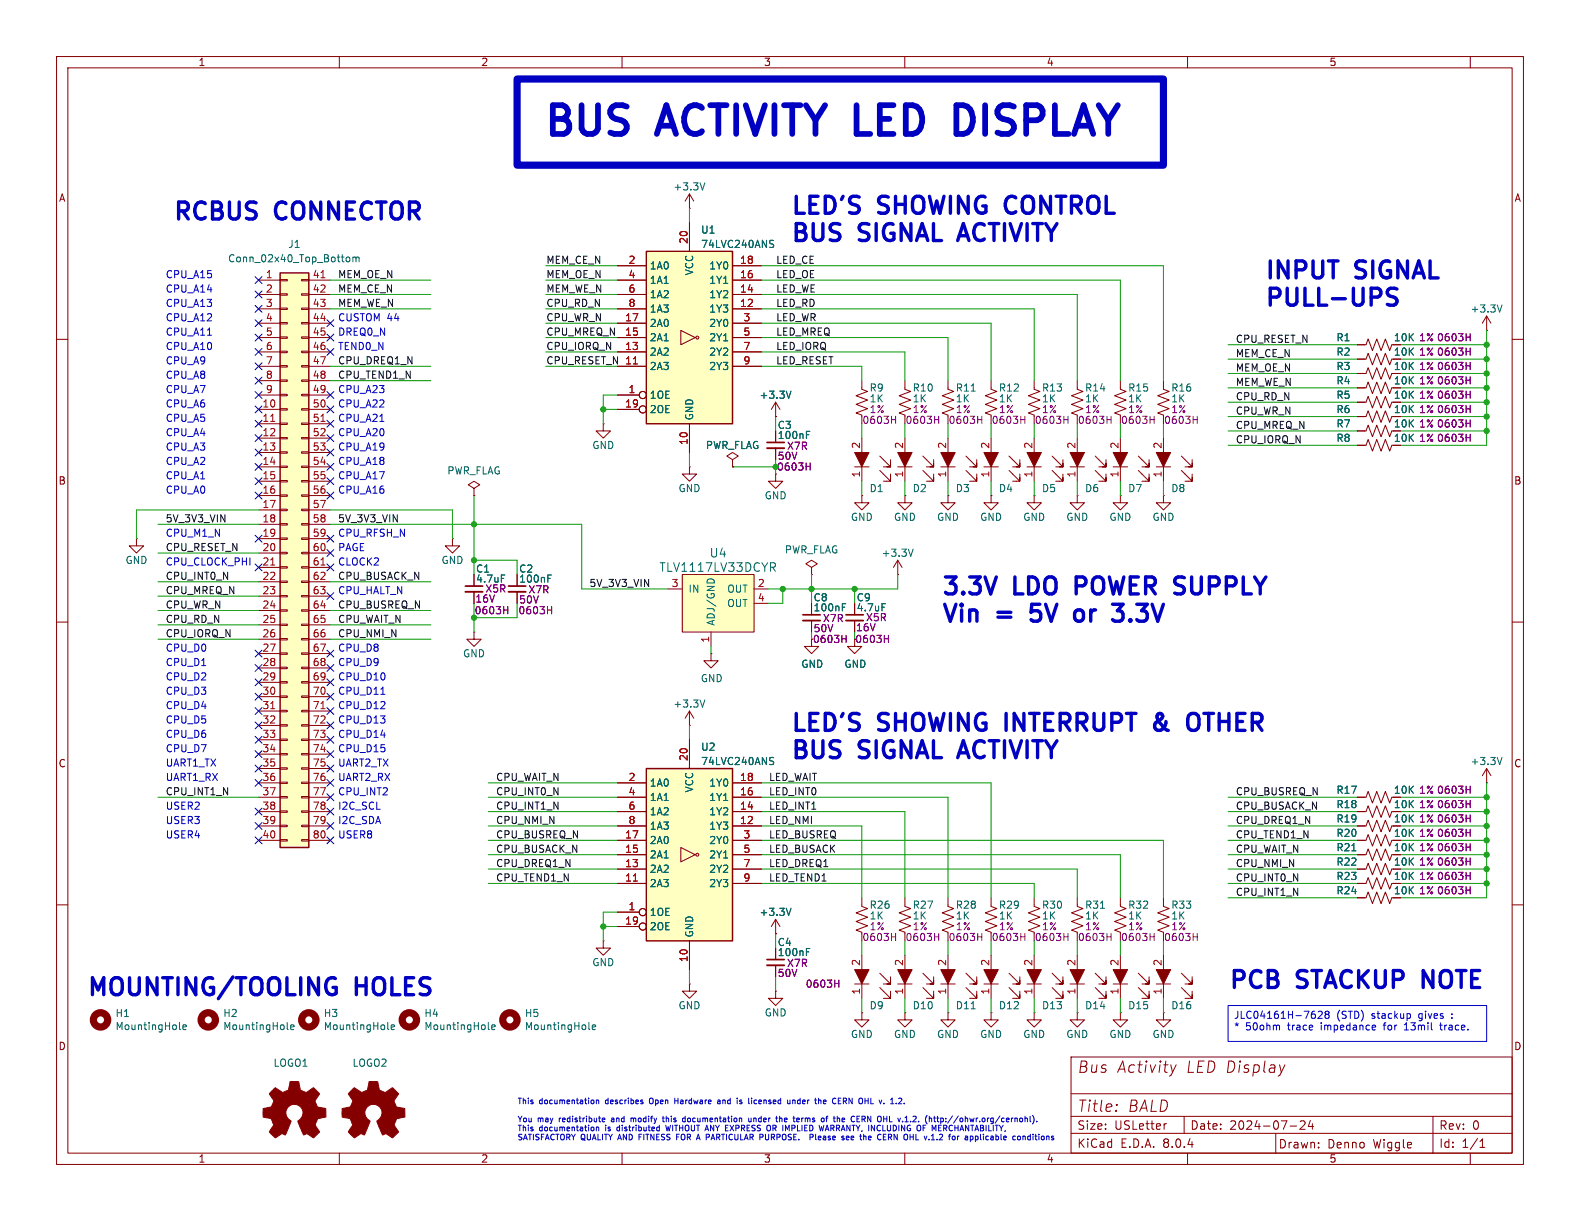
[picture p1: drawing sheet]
<svg xmlns="http://www.w3.org/2000/svg" width="279mm" height="216mm" viewBox="0 0 279 216" stroke-linecap="round" stroke-linejoin="round" font-family="sans-serif">
<defs><g id="words">
<g font-size="7.1" fill="#0000c2">
<text x="95.9" y="26.5">BUS</text>
<text x="117" y="26.5">ACTIVITY LED</text>
<text x="173.3" y="26.5">DISPLAY</text>
</g>
<g font-size="4.2" fill="#0000c2">
<text x="30.5" y="39.1">RCBUS</text>
<text x="48.9" y="39.1">CONNECTOR</text>
<text x="139.7" y="38.1">LED'S</text>
<text x="155.6" y="38.1">SHOWING</text>
<text x="179.2" y="38.1">CONTROL</text>
<text x="139.7" y="42.9">BUS</text>
<text x="152.2" y="42.9">SIGNAL</text>
<text x="171.1" y="42.9">ACTIVITY</text>
<text x="223.5" y="49.5">INPUT</text>
<text x="240" y="49.5">SIGNAL</text>
<text x="223.5" y="54.4">PULL-UPS</text>
<text x="166.4" y="105.4">3.3V</text>
<text x="179.6" y="105.4">LDO</text>
<text x="191.6" y="105.4">POWER</text>
<text x="210.4" y="105.4">SUPPLY</text>
<text x="166.4" y="110.2">Vin</text>
<text x="176.6" y="110.2">=</text>
<text x="183.8" y="110.2">5V</text>
<text x="192.7" y="110.2">or</text>
<text x="200.7" y="110.2">3.3V</text>
<text x="139.7" y="129.5">LED'S</text>
<text x="155.6" y="129.5">SHOWING</text>
<text x="179.2" y="129.5">INTERRUPT</text>
<text x="206.7" y="129.5">&amp;</text>
<text x="213.9" y="129.5">OTHER</text>
<text x="139.7" y="134.4">BUS</text>
<text x="152.2" y="134.4">SIGNAL</text>
<text x="171.1" y="134.4">ACTIVITY</text>
<text x="15.2" y="176.3">MOUNTING/TOOLING</text>
<text x="63.1" y="176.3">HOLES</text>
<text x="217.2" y="175">PCB</text>
<text x="229.6" y="175">STACKUP</text>
<text x="253" y="175">NOTE</text>
</g>
<g font-size="2.8" fill="#840000">
<text x="190.4" y="189.9">Bus</text>
<text x="197.4" y="189.9">Activity</text>
<text x="209.7" y="189.9">LED Display</text>
<text x="190.4" y="196.8">Title:</text>
<text x="199.3" y="196.8">BALD</text>
</g>
<g font-size="2.1" fill="#006464">
<text x="116.5" y="101.3">TLV1117LV33DCYR</text>
<text x="125.4" y="98.8">U4</text>
</g>
<g font-size="2.1" fill="#840000">
<text x="190.4" y="203.2">KiCad</text>
<text x="190.4" y="200">Size:</text>
<text x="197.1" y="200">USLetter</text>
<text x="198.1" y="203.2">E.D.A.</text>
<text x="205.7" y="203.2">8.0.4</text>
<text x="210.4" y="200">Date:</text>
<text x="217.4" y="200">2024-07-24</text>
<text x="226" y="203.3">Drawn:</text>
<text x="234.7" y="203.3">Denno</text>
<text x="242.9" y="203.3">Wiggle</text>
<text x="254.4" y="200">Rev:</text>
<text x="254.4" y="203.2">Id:</text>
<text x="258.5" y="203.2">1/1</text>
<text x="260.3" y="200">0</text>
</g>
<g font-size="1.8" fill="#840000">
<text x="35" y="11.9">1</text>
<text x="85" y="11.9">2</text>
<text x="135" y="11.9">3</text>
<text x="185" y="11.9">4</text>
<text x="235" y="11.9">5</text>
<text x="10.3" y="35.9">A</text>
<text x="267.7" y="35.9">A</text>
<text x="246.4" y="60.6">10K</text>
<text x="246.4" y="63.1">10K</text>
<text x="246.4" y="65.6">10K</text>
<text x="246.4" y="70.7">10K</text>
<text x="246.4" y="68.2">10K</text>
<text x="137.4" y="77.8">100nF</text>
<text x="246.4" y="75.8">10K</text>
<text x="246.4" y="73.3">10K</text>
<text x="246.4" y="78.3">10K</text>
<text x="10.3" y="85.9">B</text>
<text x="267.7" y="85.9">B</text>
<text x="84.1" y="103.2">4.7uF</text>
<text x="91.7" y="103.2">100nF</text>
<text x="143.6" y="113.9">0603H</text>
<text x="143.8" y="108.3">100nF</text>
<text x="151.4" y="108.3">4.7uF</text>
<text x="10.3" y="135.9">C</text>
<text x="267.7" y="135.9">C</text>
<text x="246.4" y="140.6">10K</text>
<text x="246.4" y="143.1">10K</text>
<text x="246.4" y="145.6">10K</text>
<text x="246.4" y="148.2">10K</text>
<text x="246.4" y="150.7">10K</text>
<text x="246.4" y="153.3">10K</text>
<text x="246.4" y="155.8">10K</text>
<text x="246.4" y="158.3">10K</text>
<text x="137.4" y="169.3">100nF</text>
<text x="10.3" y="185.9">D</text>
<text x="267.7" y="185.9">D</text>
<text x="35" y="205.8">1</text>
<text x="85" y="205.8">2</text>
<text x="135" y="205.8">3</text>
<text x="185" y="205.8">4</text>
<text x="235" y="205.8">5</text>
</g>
<g font-size="1.8" fill="#006464">
<text x="119" y="33.9">+3.3V</text>
<text x="123.9" y="41.5">U1</text>
<text x="40.2" y="46.6">Conn_02x40_Top_Bottom</text>
<text x="50.9" y="44">J1</text>
<text x="114.8" y="47.9">1A0</text>
<text x="123.9" y="44">74LVC240ANS</text>
<text x="125.3" y="47.9">1Y0</text>
<text x="114.8" y="50.4">1A1</text>
<text x="114.8" y="52.9">1A2</text>
<text x="122.8" y="48.8" transform="rotate(-90 122.8 48.8)">VCC</text>
<text x="125.3" y="52.9">1Y2</text>
<text x="125.3" y="50.4">1Y1</text>
<text x="114.8" y="58">2A0</text>
<text x="114.8" y="55.5">1A3</text>
<text x="125.3" y="55.5">1Y3</text>
<text x="125.3" y="58">2Y0</text>
<text x="259.9" y="55.5">+3.3V</text>
<text x="114.8" y="65.6">2A3</text>
<text x="114.8" y="63.1">2A2</text>
<text x="114.8" y="60.6">2A1</text>
<text x="125.3" y="60.6">2Y1</text>
<text x="125.3" y="63.1">2Y2</text>
<text x="125.3" y="65.6">2Y3</text>
<text x="236.2" y="60.6">R1</text>
<text x="236.2" y="63.1">R2</text>
<text x="236.2" y="65.6">R3</text>
<text x="114.8" y="70.7">1OE</text>
<text x="134.2" y="70.7">+3.3V</text>
<text x="153.7" y="69.4">R9</text>
<text x="161.3" y="69.4">R10</text>
<text x="168.9" y="69.4">R11</text>
<text x="176.5" y="69.4">R12</text>
<text x="184.2" y="69.4">R13</text>
<text x="191.8" y="69.4">R14</text>
<text x="199.4" y="69.4">R15</text>
<text x="207" y="69.4">R16</text>
<text x="236.2" y="70.7">R5</text>
<text x="236.2" y="68.2">R4</text>
<text x="114.8" y="73.3">2OE</text>
<text x="122.8" y="74.4" transform="rotate(-90 122.8 74.4)">GND</text>
<text x="137.4" y="76">C3</text>
<text x="236.2" y="75.8">R7</text>
<text x="236.2" y="73.3">R6</text>
<text x="104.6" y="79.6">GND</text>
<text x="124.7" y="79.6">PWR_FLAG</text>
<text x="236.2" y="78.3">R8</text>
<text x="79" y="84.1">PWR_FLAG</text>
<text x="119.9" y="87.2">GND</text>
<text x="135.1" y="88.5">GND</text>
<text x="153.7" y="87.2">D1</text>
<text x="161.3" y="87.2">D2</text>
<text x="168.9" y="87.2">D3</text>
<text x="176.5" y="87.2">D4</text>
<text x="184.2" y="87.2">D5</text>
<text x="191.8" y="87.2">D6</text>
<text x="199.4" y="87.2">D7</text>
<text x="207" y="87.2">D8</text>
<text x="150.4" y="92.3">GND</text>
<text x="158" y="92.3">GND</text>
<text x="165.6" y="92.3">GND</text>
<text x="173.2" y="92.3">GND</text>
<text x="180.8" y="92.3">GND</text>
<text x="188.5" y="92.3">GND</text>
<text x="196.1" y="92.3">GND</text>
<text x="203.7" y="92.3">GND</text>
<text x="22.1" y="99.9">GND</text>
<text x="78" y="99.9">GND</text>
<text x="84.1" y="101.4">C1</text>
<text x="91.7" y="101.4">C2</text>
<text x="138.7" y="98.1">PWR_FLAG</text>
<text x="155.8" y="98.7">+3.3V</text>
<text x="121.7" y="105">IN</text>
<text x="128.5" y="105">OUT</text>
<text x="128.5" y="107.5">OUT</text>
<text x="143.8" y="106.5">C8</text>
<text x="151.4" y="106.5">C9</text>
<text x="126.6" y="110.7" transform="rotate(-90 126.6 110.7)">ADJ/GND</text>
<text x="81.8" y="116.4">GND</text>
<text x="141.6" y="118.3">GND</text>
<text x="149.2" y="118.3">GND</text>
<text x="119" y="125.3">+3.3V</text>
<text x="123.8" y="120.8">GND</text>
<text x="123.9" y="132.9">U2</text>
<text x="123.9" y="135.5">74LVC240ANS</text>
<text x="259.9" y="135.5">+3.3V</text>
<text x="114.8" y="139.3">1A0</text>
<text x="114.8" y="141.8">1A1</text>
<text x="122.8" y="140.2" transform="rotate(-90 122.8 140.2)">VCC</text>
<text x="125.3" y="141.8">1Y1</text>
<text x="125.3" y="139.3">1Y0</text>
<text x="236.2" y="140.6">R17</text>
<text x="236.2" y="143.1">R18</text>
<text x="114.8" y="149.5">2A0</text>
<text x="114.8" y="144.4">1A2</text>
<text x="114.8" y="146.9">1A3</text>
<text x="125.3" y="146.9">1Y3</text>
<text x="125.3" y="144.4">1Y2</text>
<text x="125.3" y="149.5">2Y0</text>
<text x="236.2" y="145.6">R19</text>
<text x="236.2" y="148.2">R20</text>
<text x="114.8" y="154.5">2A2</text>
<text x="114.8" y="152">2A1</text>
<text x="125.3" y="152">2Y1</text>
<text x="125.3" y="154.5">2Y2</text>
<text x="236.2" y="150.7">R21</text>
<text x="236.2" y="153.3">R22</text>
<text x="236.2" y="155.8">R23</text>
<text x="114.8" y="157.1">2A3</text>
<text x="125.3" y="157.1">2Y3</text>
<text x="153.7" y="160.9">R26</text>
<text x="161.3" y="160.9">R27</text>
<text x="168.9" y="160.9">R28</text>
<text x="176.5" y="160.9">R29</text>
<text x="184.2" y="160.9">R30</text>
<text x="191.8" y="160.9">R31</text>
<text x="199.4" y="160.9">R32</text>
<text x="207" y="160.9">R33</text>
<text x="236.2" y="158.3">R24</text>
<text x="114.8" y="162.2">1OE</text>
<text x="114.8" y="164.7">2OE</text>
<text x="122.8" y="165.9" transform="rotate(-90 122.8 165.9)">GND</text>
<text x="134.2" y="162.2">+3.3V</text>
<text x="137.4" y="167.5">C4</text>
<text x="104.6" y="171">GND</text>
<text x="119.9" y="178.7">GND</text>
<text x="135.1" y="179.9">GND</text>
<text x="153.7" y="178.7">D9</text>
<text x="161.3" y="178.7">D10</text>
<text x="168.9" y="178.7">D11</text>
<text x="176.5" y="178.7">D12</text>
<text x="184.2" y="178.7">D13</text>
<text x="191.8" y="178.7">D14</text>
<text x="199.4" y="178.7">D15</text>
<text x="207" y="178.7">D16</text>
<text x="20.3" y="180">H1</text>
<text x="20.3" y="182.3">MountingHole</text>
<text x="39.4" y="180">H2</text>
<text x="39.4" y="182.3">MountingHole</text>
<text x="57.2" y="180">H3</text>
<text x="57.2" y="182.3">MountingHole</text>
<text x="74.9" y="180">H4</text>
<text x="74.9" y="182.3">MountingHole</text>
<text x="92.7" y="180">H5</text>
<text x="92.7" y="182.3">MountingHole</text>
<text x="150.4" y="183.7">GND</text>
<text x="158" y="183.7">GND</text>
<text x="165.6" y="183.7">GND</text>
<text x="173.2" y="183.7">GND</text>
<text x="180.8" y="183.7">GND</text>
<text x="188.5" y="183.7">GND</text>
<text x="196.1" y="183.7">GND</text>
<text x="203.7" y="183.7">GND</text>
<text x="48.3" y="188.8">LOGO1</text>
<text x="62.2" y="188.8">LOGO2</text>
</g>
<g font-size="1.8" fill="#0f0f0f">
<text x="96.5" y="46.7">MEM_CE_N</text>
<text x="137.2" y="46.7">LED_CE</text>
<text x="59.7" y="49.3">MEM_OE_N</text>
<text x="59.7" y="51.8">MEM_CE_N</text>
<text x="96.5" y="51.8">MEM_WE_N</text>
<text x="96.5" y="49.3">MEM_OE_N</text>
<text x="137.2" y="49.3">LED_OE</text>
<text x="137.2" y="51.8">LED_WE</text>
<text x="59.7" y="54.3">MEM_WE_N</text>
<text x="96.5" y="59.4">CPU_MREQ_N</text>
<text x="96.5" y="54.3">CPU_RD_N</text>
<text x="96.5" y="56.9">CPU_WR_N</text>
<text x="137.2" y="54.3">LED_RD</text>
<text x="137.2" y="59.4">LED_MREQ</text>
<text x="137.2" y="56.9">LED_WR</text>
<text x="59.7" y="64.5">CPU_DREQ1_N</text>
<text x="96.5" y="64.5">CPU_RESET_N 11</text>
<text x="96.5" y="62">CPU_IORQ_N</text>
<text x="137.2" y="64.5">LED_RESET</text>
<text x="137.2" y="62">LED_IORQ</text>
<text x="218.4" y="65.8">MEM_OE_N</text>
<text x="218.4" y="60.7">CPU_RESET_N</text>
<text x="218.4" y="63.2">MEM_CE_N</text>
<text x="59.7" y="67">CPU_TEND1_N</text>
<text x="218.4" y="68.3">MEM_WE_N</text>
<text x="218.4" y="70.9">CPU_RD_N</text>
<text x="218.4" y="75.9">CPU_MREQ_N</text>
<text x="218.4" y="73.4">CPU_WR_N</text>
<text x="218.4" y="78.5">CPU_IORQ_N</text>
<text x="29.2" y="92.4">5V_3V3_VIN</text>
<text x="59.7" y="92.4">5V_3V3_VIN</text>
<text x="29.2" y="97.5">CPU_RESET_N</text>
<text x="29.2" y="102.6">CPU_INT0_N</text>
<text x="29.2" y="107.7">CPU_WR_N</text>
<text x="29.2" y="105.1">CPU_MREQ_N</text>
<text x="59.7" y="102.6">CPU_BUSACK_N</text>
<text x="59.7" y="107.7">CPU_BUSREQ_N</text>
<text x="104.1" y="103.9">5V_3V3_VIN</text>
<text x="29.2" y="110.2">CPU_RD_N</text>
<text x="29.2" y="112.8">CPU_IORQ_N</text>
<text x="59.7" y="112.8">CPU_NMI_N</text>
<text x="59.7" y="110.2">CPU_WAIT_N</text>
<text x="29.2" y="140.7">CPU_INT1_N</text>
<text x="87.6" y="143.2">CPU_INT1_N</text>
<text x="87.6" y="138.2">CPU_WAIT_N</text>
<text x="87.6" y="140.7">CPU_INT0_N</text>
<text x="135.9" y="143.2">LED_INT1</text>
<text x="135.9" y="140.7">LED_INT0</text>
<text x="135.9" y="138.2">LED_WAIT</text>
<text x="218.4" y="140.7">CPU_BUSREQ_N</text>
<text x="218.4" y="143.2">CPU_BUSACK_N</text>
<text x="87.6" y="145.8">CPU_NMI_N</text>
<text x="87.6" y="148.3">CPU_BUSREQ_N</text>
<text x="135.9" y="148.3">LED_BUSREQ</text>
<text x="135.9" y="145.8">LED_NMI</text>
<text x="218.4" y="145.8">CPU_DREQ1_N</text>
<text x="218.4" y="148.3">CPU_TEND1_N</text>
<text x="87.6" y="150.9">CPU_BUSACK_N</text>
<text x="87.6" y="155.9">CPU_TEND1_N</text>
<text x="87.6" y="153.4">CPU_DREQ1_N</text>
<text x="135.9" y="150.9">LED_BUSACK</text>
<text x="135.9" y="153.4">LED_DREQ1</text>
<text x="135.9" y="155.9">LED_TEND1</text>
<text x="218.4" y="150.9">CPU_WAIT_N</text>
<text x="218.4" y="153.4">CPU_NMI_N</text>
<text x="218.4" y="155.9">CPU_INT0_N</text>
<text x="218.4" y="158.5">CPU_INT1_N</text>
</g>
<g font-size="1.8" fill="#a90000">
<text x="111.1" y="46.7">2</text>
<text x="121.7" y="43.2" transform="rotate(-90 121.7 43.2)">20</text>
<text x="130.8" y="46.7">18</text>
<text x="46.9" y="49.3">1</text>
<text x="46.9" y="51.8">2</text>
<text x="55.2" y="49.3">41</text>
<text x="55.2" y="51.8">42</text>
<text x="111.1" y="49.3">4</text>
<text x="111.1" y="51.8">6</text>
<text x="130.8" y="51.8">14</text>
<text x="130.8" y="49.3">16</text>
<text x="46.9" y="54.4">3</text>
<text x="46.9" y="56.9">4</text>
<text x="46.9" y="59.4">5</text>
<text x="55.2" y="54.4">43</text>
<text x="55.2" y="56.9">44</text>
<text x="55.2" y="59.4">45</text>
<text x="110.4" y="59.4">15</text>
<text x="110.4" y="56.9">17</text>
<text x="111.1" y="54.4">8</text>
<text x="130.8" y="54.4">12</text>
<text x="131.4" y="56.9">3</text>
<text x="131.4" y="59.4">5</text>
<text x="46.9" y="62">6</text>
<text x="46.9" y="64.5">7</text>
<text x="55.2" y="62">46</text>
<text x="55.2" y="64.5">47</text>
<text x="110.4" y="62">13</text>
<text x="110.4" y="64.5">11</text>
<text x="131.4" y="62">7</text>
<text x="131.4" y="64.5">9</text>
<text x="46.9" y="67.1">8</text>
<text x="46.9" y="69.6">9</text>
<text x="55.2" y="67.1">48</text>
<text x="55.2" y="69.6">49</text>
<text x="111.1" y="69.6">1</text>
<text x="46.3" y="72.1">10</text>
<text x="46.3" y="74.7">11</text>
<text x="46.3" y="77.2">12</text>
<text x="55.2" y="72.1">50</text>
<text x="55.2" y="74.7">51</text>
<text x="55.2" y="77.2">52</text>
<text x="110.4" y="72.1">19</text>
<text x="46.3" y="79.8">13</text>
<text x="46.3" y="82.3">14</text>
<text x="55.2" y="79.8">53</text>
<text x="55.2" y="82.3">54</text>
<text x="121.7" y="78.8" transform="rotate(-90 121.7 78.8)">10</text>
<text x="152.1" y="79.4" transform="rotate(-90 152.1 79.4)">2</text>
<text x="159.8" y="79.4" transform="rotate(-90 159.8 79.4)">2</text>
<text x="167.4" y="79.4" transform="rotate(-90 167.4 79.4)">2</text>
<text x="175" y="79.4" transform="rotate(-90 175 79.4)">2</text>
<text x="182.6" y="79.4" transform="rotate(-90 182.6 79.4)">2</text>
<text x="190.2" y="79.4" transform="rotate(-90 190.2 79.4)">2</text>
<text x="197.9" y="79.4" transform="rotate(-90 197.9 79.4)">2</text>
<text x="205.5" y="79.4" transform="rotate(-90 205.5 79.4)">2</text>
<text x="46.3" y="84.8">15</text>
<text x="46.3" y="87.4">16</text>
<text x="46.3" y="89.9">17</text>
<text x="55.2" y="84.8">55</text>
<text x="55.2" y="87.4">56</text>
<text x="55.2" y="89.9">57</text>
<text x="152.1" y="84.5" transform="rotate(-90 152.1 84.5)">1</text>
<text x="159.8" y="84.5" transform="rotate(-90 159.8 84.5)">1</text>
<text x="167.4" y="84.5" transform="rotate(-90 167.4 84.5)">1</text>
<text x="175" y="84.5" transform="rotate(-90 175 84.5)">1</text>
<text x="182.6" y="84.5" transform="rotate(-90 182.6 84.5)">1</text>
<text x="190.2" y="84.5" transform="rotate(-90 190.2 84.5)">1</text>
<text x="197.9" y="84.5" transform="rotate(-90 197.9 84.5)">1</text>
<text x="205.5" y="84.5" transform="rotate(-90 205.5 84.5)">1</text>
<text x="46.3" y="92.5">18</text>
<text x="46.3" y="95">19</text>
<text x="55.2" y="92.5">58</text>
<text x="55.2" y="95">59</text>
<text x="46.3" y="97.5">20</text>
<text x="46.3" y="100.1">21</text>
<text x="55.2" y="97.5">60</text>
<text x="55.2" y="100.1">61</text>
<text x="46.3" y="102.6">22</text>
<text x="46.3" y="105.2">23</text>
<text x="46.3" y="107.7">24</text>
<text x="55.2" y="102.6">62</text>
<text x="55.2" y="105.2">63</text>
<text x="55.2" y="107.7">64</text>
<text x="118.7" y="103.9">3</text>
<text x="133.9" y="103.9">2</text>
<text x="133.9" y="106.4">4</text>
<text x="46.3" y="110.2">25</text>
<text x="46.3" y="112.8">26</text>
<text x="55.2" y="110.2">65</text>
<text x="55.2" y="112.8">66</text>
<text x="125.5" y="113.7" transform="rotate(-90 125.5 113.7)">1</text>
<text x="46.3" y="115.3">27</text>
<text x="46.3" y="117.9">28</text>
<text x="55.2" y="115.3">67</text>
<text x="55.2" y="117.9">68</text>
<text x="46.3" y="120.4">29</text>
<text x="46.3" y="122.9">30</text>
<text x="46.3" y="125.5">31</text>
<text x="55.2" y="120.4">69</text>
<text x="55.2" y="122.9">70</text>
<text x="55.2" y="125.5">71</text>
<text x="46.3" y="128">32</text>
<text x="46.3" y="130.6">33</text>
<text x="55.2" y="128">72</text>
<text x="55.2" y="130.6">73</text>
<text x="46.3" y="133.1">34</text>
<text x="46.3" y="135.6">35</text>
<text x="55.2" y="133.1">74</text>
<text x="55.2" y="135.6">75</text>
<text x="121.7" y="134.7" transform="rotate(-90 121.7 134.7)">20</text>
<text x="46.3" y="138.2">36</text>
<text x="46.3" y="140.7">37</text>
<text x="46.3" y="143.3">38</text>
<text x="55.2" y="138.2">76</text>
<text x="55.2" y="140.7">77</text>
<text x="55.2" y="143.3">78</text>
<text x="111.1" y="138.2">2</text>
<text x="111.1" y="140.7">4</text>
<text x="111.1" y="143.3">6</text>
<text x="130.8" y="143.3">14</text>
<text x="130.8" y="140.7">16</text>
<text x="130.8" y="138.2">18</text>
<text x="46.3" y="145.8">39</text>
<text x="46.3" y="148.3">40</text>
<text x="55.2" y="145.8">79</text>
<text x="55.2" y="148.3">80</text>
<text x="110.4" y="148.3">17</text>
<text x="111.1" y="145.8">8</text>
<text x="130.8" y="145.8">12</text>
<text x="131.4" y="148.3">3</text>
<text x="110.4" y="156">11</text>
<text x="110.4" y="153.4">13</text>
<text x="110.4" y="150.9">15</text>
<text x="131.4" y="150.9">5</text>
<text x="131.4" y="153.4">7</text>
<text x="131.4" y="156">9</text>
<text x="111.1" y="161">1</text>
<text x="110.4" y="163.6">19</text>
<text x="121.7" y="170.2" transform="rotate(-90 121.7 170.2)">10</text>
<text x="152.1" y="170.9" transform="rotate(-90 152.1 170.9)">2</text>
<text x="159.8" y="170.9" transform="rotate(-90 159.8 170.9)">2</text>
<text x="167.4" y="170.9" transform="rotate(-90 167.4 170.9)">2</text>
<text x="175" y="170.9" transform="rotate(-90 175 170.9)">2</text>
<text x="182.6" y="170.9" transform="rotate(-90 182.6 170.9)">2</text>
<text x="190.2" y="170.9" transform="rotate(-90 190.2 170.9)">2</text>
<text x="197.9" y="170.9" transform="rotate(-90 197.9 170.9)">2</text>
<text x="205.5" y="170.9" transform="rotate(-90 205.5 170.9)">2</text>
<text x="152.1" y="176" transform="rotate(-90 152.1 176)">1</text>
<text x="159.8" y="176" transform="rotate(-90 159.8 176)">1</text>
<text x="167.4" y="176" transform="rotate(-90 167.4 176)">1</text>
<text x="175" y="176" transform="rotate(-90 175 176)">1</text>
<text x="182.6" y="176" transform="rotate(-90 182.6 176)">1</text>
<text x="190.2" y="176" transform="rotate(-90 190.2 176)">1</text>
<text x="197.9" y="176" transform="rotate(-90 197.9 176)">1</text>
<text x="205.5" y="176" transform="rotate(-90 205.5 176)">1</text>
</g>
<g font-size="1.8" fill="#0000c2">
<text x="29.2" y="49.3">CPU_A15</text>
<text x="29.2" y="51.8">CPU_A14</text>
<text x="29.2" y="54.4">CPU_A13</text>
<text x="29.2" y="56.9">CPU_A12</text>
<text x="29.2" y="59.4">CPU_A11</text>
<text x="59.7" y="56.9">CUSTOM 44</text>
<text x="59.7" y="59.4">DREQ0_N</text>
<text x="29.2" y="62">CPU_A10</text>
<text x="29.2" y="64.5">CPU_A9</text>
<text x="59.7" y="62">TEND0_N</text>
<text x="29.2" y="69.6">CPU_A7</text>
<text x="29.2" y="67.1">CPU_A8</text>
<text x="59.7" y="69.6">CPU_A23</text>
<text x="29.2" y="77.2">CPU_A4</text>
<text x="29.2" y="74.7">CPU_A5</text>
<text x="29.2" y="72.1">CPU_A6</text>
<text x="59.7" y="77.2">CPU_A20</text>
<text x="59.7" y="74.7">CPU_A21</text>
<text x="59.7" y="72.1">CPU_A22</text>
<text x="29.2" y="82.3">CPU_A2</text>
<text x="29.2" y="79.8">CPU_A3</text>
<text x="59.7" y="79.8">CPU_A19</text>
<text x="59.7" y="82.3">CPU_A18</text>
<text x="29.2" y="87.4">CPU_A0</text>
<text x="29.2" y="84.8">CPU_A1</text>
<text x="59.7" y="84.8">CPU_A17</text>
<text x="59.7" y="87.4">CPU_A16</text>
<text x="29.2" y="95">CPU_M1_N</text>
<text x="59.7" y="95">CPU_RFSH_N</text>
<text x="29.2" y="100.1">CPU_CLOCK_PHI</text>
<text x="59.7" y="100.1">CLOCK2</text>
<text x="59.7" y="97.5">PAGE</text>
<text x="59.7" y="105.2">CPU_HALT_N</text>
<text x="29.2" y="117.9">CPU_D1</text>
<text x="29.2" y="115.3">CPU_D0</text>
<text x="59.7" y="117.9">CPU_D9</text>
<text x="59.7" y="115.3">CPU_D8</text>
<text x="29.2" y="120.4">CPU_D2</text>
<text x="29.2" y="125.5">CPU_D4</text>
<text x="29.2" y="122.9">CPU_D3</text>
<text x="59.7" y="125.5">CPU_D12</text>
<text x="59.7" y="122.9">CPU_D11</text>
<text x="59.7" y="120.4">CPU_D10</text>
<text x="29.2" y="130.6">CPU_D6</text>
<text x="29.2" y="128">CPU_D5</text>
<text x="59.7" y="130.6">CPU_D14</text>
<text x="59.7" y="128">CPU_D13</text>
<text x="29.2" y="135.6">UART1_TX</text>
<text x="29.2" y="133.1">CPU_D7</text>
<text x="59.7" y="133.1">CPU_D15</text>
<text x="59.7" y="135.6">UART2_TX</text>
<text x="29.2" y="138.2">UART1_RX</text>
<text x="29.2" y="143.3">USER2</text>
<text x="59.7" y="143.3">I2C_SCL</text>
<text x="59.7" y="138.2">UART2_RX</text>
<text x="59.7" y="140.7">CPU_INT2</text>
<text x="29.2" y="148.3">USER4</text>
<text x="29.2" y="145.8">USER3</text>
<text x="59.7" y="145.8">I2C_SDA</text>
<text x="59.7" y="148.3">USER8</text>
<text x="218.1" y="180.5">JLC04161H-7628</text>
<text x="218.1" y="182.5">*</text>
<text x="220.3" y="182.5">50ohm</text>
<text x="227.8" y="182.5">trace</text>
<text x="233.9" y="182.5">impedance</text>
<text x="236.3" y="180.5">(STD)</text>
<text x="242.7" y="180.5">stackup</text>
<text x="245.2" y="182.5">for</text>
<text x="249" y="182.5">13mil</text>
<text x="251.1" y="180.5">gives</text>
<text x="255.6" y="182.5">trace.</text>
</g>
<g font-size="1.8" fill="#840084">
<text x="250.8" y="60.6">1% 0603H</text>
<text x="250.8" y="63.1">1% 0603H</text>
<text x="250.8" y="65.6">1% 0603H</text>
<text x="153.7" y="71.3">1K</text>
<text x="161.3" y="71.3">1K</text>
<text x="168.9" y="71.3">1K</text>
<text x="176.5" y="71.3">1K</text>
<text x="184.2" y="71.3">1K</text>
<text x="191.8" y="71.3">1K</text>
<text x="199.4" y="71.3">1K</text>
<text x="207" y="71.3">1K</text>
<text x="250.8" y="70.7">1% 0603H</text>
<text x="250.8" y="68.2">1% 0603H</text>
<text x="152.4" y="75.2">0603H</text>
<text x="153.7" y="73.3">1%</text>
<text x="160" y="75.2">0603H</text>
<text x="161.3" y="73.3">1%</text>
<text x="167.6" y="75.2">0603H</text>
<text x="168.9" y="73.3">1%</text>
<text x="175.3" y="75.2">0603H</text>
<text x="176.5" y="73.3">1%</text>
<text x="182.9" y="75.2">0603H</text>
<text x="184.2" y="73.3">1%</text>
<text x="190.5" y="75.2">0603H</text>
<text x="191.8" y="73.3">1%</text>
<text x="198.1" y="75.2">0603H</text>
<text x="199.4" y="73.3">1%</text>
<text x="205.7" y="75.2">0603H</text>
<text x="207" y="73.3">1%</text>
<text x="250.8" y="75.8">1% 0603H</text>
<text x="250.8" y="73.3">1% 0603H</text>
<text x="137.3" y="83.4">0603H</text>
<text x="137.4" y="81.5">50V</text>
<text x="139.1" y="79.7">X7R</text>
<text x="250.8" y="78.3">1% 0603H</text>
<text x="84" y="106.7">16V</text>
<text x="85.7" y="105">X5R</text>
<text x="91.7" y="106.9">50V</text>
<text x="93.4" y="105.1">X7R</text>
<text x="83.8" y="108.8">0603H</text>
<text x="91.6" y="108.8">0603H</text>
<text x="143.8" y="112">50V</text>
<text x="145.4" y="110.2">X7R</text>
<text x="151.1" y="113.9">0603H</text>
<text x="151.3" y="111.8">16V</text>
<text x="153" y="110">X5R</text>
<text x="250.8" y="140.6">1% 0603H</text>
<text x="250.8" y="143.1">1% 0603H</text>
<text x="250.8" y="145.6">1% 0603H</text>
<text x="250.8" y="148.2">1% 0603H</text>
<text x="250.8" y="150.7">1% 0603H</text>
<text x="250.8" y="153.3">1% 0603H</text>
<text x="250.8" y="155.8">1% 0603H</text>
<text x="250.8" y="158.3">1% 0603H</text>
<text x="152.4" y="166.6">0603H</text>
<text x="153.7" y="162.8">1K</text>
<text x="153.7" y="164.7">1%</text>
<text x="160" y="166.6">0603H</text>
<text x="161.3" y="162.8">1K</text>
<text x="161.3" y="164.7">1%</text>
<text x="167.6" y="166.6">0603H</text>
<text x="168.9" y="162.8">1K</text>
<text x="168.9" y="164.7">1%</text>
<text x="175.3" y="166.6">0603H</text>
<text x="176.5" y="162.8">1K</text>
<text x="176.5" y="164.7">1%</text>
<text x="182.9" y="166.6">0603H</text>
<text x="184.2" y="162.8">1K</text>
<text x="184.2" y="164.7">1%</text>
<text x="190.5" y="166.6">0603H</text>
<text x="191.8" y="162.8">1K</text>
<text x="191.8" y="164.7">1%</text>
<text x="198.1" y="166.6">0603H</text>
<text x="199.4" y="162.8">1K</text>
<text x="199.4" y="164.7">1%</text>
<text x="205.7" y="166.6">0603H</text>
<text x="207" y="162.8">1K</text>
<text x="207" y="164.7">1%</text>
<text x="137.4" y="172.9">50V</text>
<text x="139.1" y="171.2">X7R</text>
<text x="142.4" y="174.9">0603H</text>
</g>
<g font-size="1.4" fill="#0000c2">
<text x="91.4" y="195.3">This</text>
<text x="95.4" y="195.3">documentation</text>
<text x="107.3" y="195.3">describes</text>
<text x="115.3" y="195.3">Open</text>
<text x="120" y="195.3">Hardware</text>
<text x="127.9" y="195.3">and</text>
<text x="131.6" y="195.3">is</text>
<text x="133.9" y="195.3">licensed</text>
<text x="141" y="195.3">under</text>
<text x="146.2" y="195.3">the</text>
<text x="149.5" y="195.3">CERN</text>
<text x="154.4" y="195.3">OHL</text>
<text x="158.3" y="195.3">v.</text>
<text x="91.4" y="198.5">You</text>
<text x="91.4" y="200.1">This</text>
<text x="91.4" y="201.7">SATISFACTORY QUALITY AND</text>
<text x="95.1" y="198.5">may</text>
<text x="95.4" y="200.1">documentation</text>
<text x="99.1" y="198.5">redistribute</text>
<text x="107.3" y="200.1">is</text>
<text x="108.6" y="198.5">and</text>
<text x="109.6" y="200.1">distributed</text>
<text x="112.3" y="198.5">modify</text>
<text x="113.4" y="201.7">FITNESS</text>
<text x="118.2" y="198.5">this</text>
<text x="118.5" y="200.1">WITHOUT ANY EXPRESS</text>
<text x="120.4" y="201.7">FOR</text>
<text x="122" y="198.5">documentation</text>
<text x="124.2" y="201.7">A PARTICULAR</text>
<text x="133.9" y="198.5">under</text>
<text x="135.8" y="201.7">PURPOSE.</text>
<text x="137.1" y="200.1">OR</text>
<text x="139" y="198.5">the</text>
<text x="140.2" y="200.1">IMPLIED</text>
<text x="142.4" y="198.5">terms</text>
<text x="145.2" y="201.7">Please</text>
<text x="146.9" y="200.1">WARRANTY, INCLUDING</text>
<text x="147.5" y="198.5">of</text>
<text x="150" y="198.5">the</text>
<text x="151.2" y="201.7">see</text>
<text x="153.3" y="198.5">CERN</text>
<text x="154.7" y="201.7">the</text>
<text x="158" y="201.7">CERN</text>
<text x="158.3" y="198.5">OHL</text>
<text x="162.1" y="198.5">v.1.2.</text>
<text x="162.9" y="201.7">OHL</text>
<text x="164.7" y="200.1">OF</text>
<text x="166.8" y="201.7">v.1.2</text>
<text x="167.2" y="198.5">(http://ohwr.org/cernohl).</text>
<text x="167.6" y="200.1">MERCHANTABILITY,</text>
<text x="171.4" y="201.7">for</text>
<text x="174.5" y="201.7">applicable</text>
<text x="183.2" y="201.7">conditions</text>
</g>
</g></defs>
<g fill="none" stroke="#840000" stroke-width=".18">
<path d="M10 10h259.4v195.9h-259.4zM12 12h255.4v191.9h-255.4zM60 10v2M110 10v2M160 10v2M210 10v2M260 10v2M121.9 36.8h.1M121.9 34.3l-.7 1.3M121.9 34.3v2.5M121.9 34.3l.8 1.3M10 60h2"/>
<path d="M267.4 60h2M137.2 73.7h.1M137.2 71.1v2.6M137.2 79.2v2.1M137.2 71.1l-.8 1.3M137.2 71.1l.7 1.3M167.6 67.3v1.5l1.1 .4-2.1 .8 2.1 .7-2.1 .8 2.1 .8-2.1 .7 1 .4M175.3 67.3v1.5l1 .4-2.1 .8 2.1 .7-2.1 .8 2.1 .8-2.1 .7 1.1 .4M175.3 77.5v2.5M182.9 67.3v1.5l1 .4-2 .8 2 .7-2 .8 2 .8-2 .7 1 .4M182.9 77.5v2.5M190.5 77.5v2.5"/>
<path d="M205.7 67.3v1.5l1.1 .4-2.1 .8 2.1 .7-2.1 .8 2.1 .8-2.1 .7 1 .4M240 61h1.6l.3-1.1 .8 2.1 .8-2.1 .7 2.1 .8-2.1 .7 2.1 .4-1M240 71.1h1.6l.3-1 .8 2 .8-2 .7 2 .8-2 .7 2 .4-1M240 76.2h1.6l.3-1 .8 2 .8-2 .7 2 .8-2 .7 2 .4-1M240 78.7h1.6l.3-1 .8 2.1 .8-2.1 .7 2.1 .8-2.1 .7 2.1 .4-1.1M240 63.5h1.6l.3-1 .8 2 .8-2 .7 2 .8-2 .7 2 .4-1M240 68.6h1.6l.3-1 .8 2 .8-2 .7 2 .8-2 .7 2 .4-1M240 66h1.6l.3-1 .8 2.1 .8-2.1 .7 2.1 .8-2.1 .7 2.1 .4-1.1M80 95.3v1.2h1.3l-1.3 1.3-1.3-1.3h1.3M80 95.3h.1M83.8 86.4l1-.7-1-.6-1 .6 1 .7v1.2M83.8 87.6h.1"/>
<path d="M137.2 83.8v1.3h1.2l-1.2 1.3-1.3-1.3h1.3M174 82.6h2.5M175.3 87.6v1.3h1.2l-1.2 1.3-1.3-1.3h1.3M175.3 87.6h.1M175.3 82.6v2.5M178.4 83.2l1.9 1.9v-.6v.6h-1.2M178.4 80.6l1.9 2v-.7v.7h-.6h.6M179.1 82.6h.6M180.3 81.3v.6M180.3 83.8v.7M181.6 82.6h2.5M182.9 87.6v1.3h1.2l-1.2 1.3-1.3-1.3h1.3"/>
<path d="M182.9 87.6h.1M182.9 82.6v2.5M186.1 83.2l1.9 1.9v-.6v.6h-1.3M186.1 80.6l1.9 2v-.7v.7h-.7h.7M186.7 82.6h.6M188 81.3v.6M188 83.8v.7M189.2 82.6h2.6M190.5 87.6v1.3h1.3l-1.3 1.3-1.3-1.3h1.3M190.5 87.6h.1M190.5 82.6v2.5M193.7 83.2l1.9 1.9v-.6v.6h-1.3"/>
<path d="M193.7 80.6l1.9 2v-.7v.7h-.7h.7M194.3 82.6h.6M195.6 81.3v.6M195.6 83.8v.7M198.1 87.6v1.3h1.3l-1.3 1.3-1.3-1.3h1.3M198.1 87.6h.1M10 110h2M83.8 104.6v2.1M143.5 100.3l1-.6-1-.6-1 .6 1 .6v1.3M143.5 101.6h.1M143.5 113v1.3h1.3l-1.3 1.3-1.3-1.3h1.3M143.5 109.7v2.1"/>
<path d="M151.1 113v1.3h1.3l-1.3 1.3-1.2-1.3h1.2M151.1 109.7v2.1M267.4 110h2M262.9 138.4h.1M262.9 135.9l-.8 1.3M262.9 135.9v2.5M262.9 135.9l.8 1.3M10 160h2M167.6 158.8v1.5l1.1 .4-2.1 .7 2.1 .8-2.1 .7 2.1 .8-2.1 .8 1 .3M175.3 158.8v1.5l1 .4-2.1 .7 2.1 .8-2.1 .7 2.1 .8-2.1 .8 1.1 .3M182.9 158.8v1.5l1 .4-2 .7 2 .8-2 .7 2 .8-2 .8 1 .3M190.5 158.8v1.5l1 .4-2 .7 2 .8-2 .7 2 .8-2 .8 1 .3"/>
<path d="M198.1 158.8v1.5l1 .4-2 .7 2 .8-2 .7 2 .8-2 .8 1 .3M205.7 158.8v1.5l1.1 .4-2.1 .7 2.1 .8-2.1 .7 2.1 .8-2.1 .8 1 .3M240 141h1.6l.3-1 .8 2 .8-2 .7 2 .8-2 .7 2 .4-1M240 151.1h1.6l.3-1 .8 2 .8-2 .7 2 .8-2 .7 2 .4-1M240 143.5h1.6l.3-1 .8 2 .8-2 .7 2 .8-2 .7 2 .4-1M240 146.1h1.6l.3-1.1 .8 2.1 .8-2.1 .7 2.1 .8-2.1 .7 2.1 .4-1M240 153.7h1.6l.3-1 .8 2 .8-2 .7 2 .8-2 .7 2 .4-1M240 148.6h1.6l.3-1 .8 2 .8-2 .7 2 .8-2 .7 2 .4-1M240 156.2h1.6l.3-1 .8 2 .8-2 .7 2 .8-2 .7 2 .4-1M240 158.8h1.6l.3-1.1 .8 2.1 .8-2.1 .7 2.1 .8-2.1 .7 2.1 .4-1M267.4 160h2M106.7 166.4v1.2h1.2l-1.2 1.3-1.3-1.3h1.3"/>
<path d="M106.7 166.4h.1M151.1 174h2.6M152.4 168.9v2.6M152.4 174v2.5M155.6 174.6l1.9 1.9v-.6v.6h-1.3M155.6 172.1l1.9 1.9v-.6v.6h-.7h.7M156.2 174h.6M157.5 172.7v.7M157.5 175.3v.6M160 179.1v1.2h1.3l-1.3 1.3-1.3-1.3h1.3M160 179.1h.1M181.6 174h2.5"/>
<path d="M182.9 179.1v1.2h1.2l-1.2 1.3-1.3-1.3h1.3M182.9 179.1h.1M182.9 168.9v2.6M182.9 174v2.5M186.1 174.6l1.9 1.9v-.6v.6h-1.3M186.1 172.1l1.9 1.9v-.6v.6h-.7h.7M186.7 174h.6M188 172.7v.7M188 175.3v.6M196.8 174h2.6M198.1 179.1v1.2h1.3l-1.3 1.3-1.3-1.3h1.3M198.1 179.1h.1"/>
<path d="M198.1 168.9v2.6M198.1 174v2.5M201.3 174.6l1.9 1.9v-.6v.6h-1.3M201.3 172.1l1.9 1.9v-.6v.6h-.6h.6M201.9 174h.7M203.2 172.7v.7M203.2 175.3v.6M204.5 174h2.5M205.7 179.1v1.2h1.3l-1.3 1.3-1.2-1.3h1.2M205.7 179.1h.1M205.7 168.9v2.6M205.7 174v2.5"/>
<path d="M208.9 174.6l1.9 1.9v-.6v.6h-1.3M208.9 172.1l1.9 1.9v-.6v.6h-.6h.6M209.5 174h.7M210.8 172.7v.7M210.8 175.3v.6M189.4 186.9h78v17h-78zM189.4 197.4h78M189.4 193.4h78M197.5 195.3l.1 .1-.1 .1M197.5 195.3l-.1 .1 .1 .1M197.5 195.3v.2M206.3 198.7l-.3 .1"/>
<path d="M208 188.3l-.7 1.3M209.4 197.4v3M227.2 188.3l-.6 1.3M228.1 199.1h1.2M229.9 198.3l.6-.1 .2 .1 .1 .3-.9 1.1h.9M231.7 198.1l-.3 1.1h.9M232.1 198.7v1M253.4 197.4v6.5M60 203.9v2M110 203.9v2M160 203.9v2M189.4 200.4h78"/>
<path d="M210 203.9v2M225.6 200.4v3.5M233.2 202.8v.2M233.2 202.1v.1M260 203.9v2M261.7 202.9h.9M261.7 201.8l.4-.4v1.5"/>
</g>
<g fill="#840000" stroke="#840000" stroke-width=".18">
<path d="M151.1 171.5h2.6l-1.3 2.5z"/>
<path d="M189.2 80h2.6l-1.3 2.6z"/>
<path d="M196.8 171.5h2.6l-1.3 2.5z"/>
<path d="M204.5 171.5h2.5l-1.3 2.5z"/>
<path d="M181.6 171.5h2.5l-1.2 2.5z"/>
<path d="M181.6 80h2.5l-1.2 2.6z"/>
<path d="M174 80h2.5l-1.2 2.6z"/>
</g>
<g fill="none" stroke="#840084" stroke-width=".18">
<path d="M259.3 59.6h.7M260 59v1.3M172.9 74.2h.7M173.6 73.6v1.3M180.5 74.2h.7M181.2 73.6v1.3M188.1 74.2h.8M188.9 73.6v1.3M211 74.2h.7M211.7 73.6v1.3M259.3 69.8h.7M259.3 74.8h.7"/>
<path d="M259.3 77.4h.7M259.3 62.1h.7M259.3 67.2h.7M259.3 64.7h.7M260 61.5v1.3M260 64.1v1.2M260 66.6v1.3M260 69.2v1.2M260 74.2v1.3M260 76.8v1.2M142.5 82.5h.8M143.3 81.9v1.2"/>
<path d="M89.1 107.9h.7M89.8 107.3v1.2M148.9 112.9h.7M149.6 112.3v1.3M156.4 112.9h.7M157.1 112.3v1.3M259.3 139.6h.7M260 139v1.3M259.3 149.8h.7M259.3 142.2h.7M259.3 144.7h.7M259.3 152.3h.7"/>
<path d="M259.3 147.2h.7M259.3 154.9h.7M259.3 157.4h.7M260 141.5v1.3M260 144.1v1.3M260 146.6v1.3M260 149.2v1.2M260 151.7v1.3M260 154.2v1.3M260 156.8v1.3M172.9 165.6h.7M173.6 165v1.3"/>
<path d="M180.5 165.6h.7M181.2 165v1.3M188.1 165.6h.8M188.9 165v1.3M195.8 165.6h.7M196.5 165v1.3M203.4 165.6h.7M204.1 165v1.3M211 165.6h.7M211.7 165v1.3"/>
</g>
<path d="M135.6 79.2h3.1M82.3 104.6h3M142 109.7h3M149.6 109.7h3.1" fill="none" stroke="#840000" stroke-width=".33"/>
<path d="M135.6 78.2h3.1M82.3 103.6h3M142 108.7h3M149.6 108.7h3.1" fill="none" stroke="#840000" stroke-width=".3"/>
<path d="M124.6 32.3l-.4 1.3M139.9 69.2l-.4 1.2M142.6 76.9h.4M142.6 76.3h.6M171.7 69.2h.8M88.7 101.7h.6M149 106.8h.6M149 107.4h.4M156 106.8h.6M265.6 133.9l-.4 1.3M239.1 150.4h.7M194.6 160.6h.7" fill="none" stroke="#006464" stroke-width=".18"/>
<path d="M114.3 44.5h15.2v30.4h-15.2z" fill="#ffffc2"/>
<g fill="none" stroke="#840000" stroke-width=".18">
<path d="M121.9 39.4v5.1M109.2 54.6h5.1M109.2 52.1h5.1M109.2 59.7h5.1M109.2 49.5h5.1M109.2 57.2h5.1M109.2 47h5.1M120.4 58.4l2.5 1.3-2.5 1.3zM129.5 54.6h5.1M129.5 52.1h5.1M129.5 59.7h5.1M129.5 49.5h5.1"/>
<path d="M129.5 57.2h5.1M129.5 47h5.1M262.9 58.4h.1M262.9 55.9l-.8 1.3M262.9 55.9v2.5M262.9 55.9l.8 1.3M106.7 74.9v1.3h1.2l-1.2 1.3-1.3-1.3h1.3M106.7 74.9h.1M109.2 69.9h3.8M109.2 64.8h5.1M109.2 62.2h5.1M109.2 72.4h3.8"/>
<path d="M121.9 74.9v5.1M129.5 64.8h5.1M129.5 62.2h5.1M152.4 67.3v1.5l1 .4-2 .8 2 .7-2 .8 2 .8-2 .7 1 .4M152.4 77.5v2.5M160 67.3v1.5l1 .4-2 .8 2 .7-2 .8 2 .8-2 .7 1 .4M160 77.5v2.5M167.6 77.5v2.5M240 73.7h1.6l.3-1.1 .8 2.1 .8-2.1 .7 2.1 .8-2.1 .7 2.1 .4-1M121.9 82.6v1.2h1.3l-1.3 1.3-1.3-1.3h1.3M121.9 82.6h.1M129.5 81.3l1.1-.7-1.1-.6-1 .6 1 .7v1.3"/>
<path d="M129.5 82.6h.1M151.1 82.6h2.6M152.4 87.6v1.3h1.3l-1.3 1.3-1.3-1.3h1.3M152.4 87.6h.1M152.4 82.6v2.5M155.6 83.2l1.9 1.9v-.6v.6h-1.3M155.6 80.6l1.9 2v-.7v.7h-.7h.7M156.2 82.6h.6M157.5 81.3v.6M157.5 83.8v.7M158.7 82.6h2.6M158.7 99.1l-.7 1.2"/>
<path d="M158.7 99.1v2.5M158.7 99.1l.8 1.2M160 87.6v1.3h1.3l-1.3 1.3-1.3-1.3h1.3M160 87.6h.1M160 82.6v2.5M163.2 83.2l1.9 1.9v-.6v.6h-1.3M163.2 80.6l1.9 2v-.7v.7h-.6h.6M163.8 82.6h.7M165.1 81.3v.6M165.1 83.8v.7M166.4 82.6h2.5M167.6 87.6v1.3h1.3l-1.3 1.3-1.2-1.3h1.2"/>
<path d="M167.6 87.6h.1M167.6 82.6v2.5M170.8 83.2l1.9 1.9v-.6v.6h-1.3M170.8 80.6l1.9 2v-.7v.7h-.6h.6M171.4 82.6h.7M172.7 81.3v.6M172.7 83.8v.7M83.8 111.8v1.2h1.3l-1.3 1.3-1.3-1.3h1.3M83.8 111.8h.1M91.4 104.6v2.1M125.7 115.6v1.2h1.3l-1.3 1.3-1.2-1.3h1.2M125.7 115.6h.1"/>
<path d="M158.7 101.6h.1M121.9 128.3h.1M121.9 125.7v2.6M121.9 125.7l-.7 1.3M121.9 125.7l.8 1.3M137.2 165.1h.1M137.2 162.6l-.8 1.2M137.2 162.6v2.5M137.2 162.6l.7 1.2M152.4 179.1v1.2h1.3l-1.3 1.3-1.3-1.3h1.3M152.4 179.1h.1M158.7 174h2.6"/>
<path d="M160 168.9v2.6M160 174v2.5M163.2 174.6l1.9 1.9v-.6v.6h-1.3M163.2 172.1l1.9 1.9v-.6v.6h-.6h.6M163.8 174h.7M165.1 172.7v.7M165.1 175.3v.6M174 174h2.5M175.3 179.1v1.2h1.2l-1.2 1.3-1.3-1.3h1.3M175.3 179.1h.1M175.3 168.9v2.6M175.3 174v2.5"/>
<path d="M178.4 174.6l1.9 1.9v-.6v.6h-1.2M178.4 172.1l1.9 1.9v-.6v.6h-.6h.6M179.1 174h.6M180.3 172.7v.7M180.3 175.3v.6"/>
<circle cx="123.3" cy="59.7" r=".25"/>
<circle cx="113.7" cy="69.8" r=".63"/>
<circle cx="113.7" cy="72.4" r=".63"/>
</g>
<path d="M114.3 44.5h15.2v30.4h-15.2z" fill="none" stroke="#840000" stroke-width=".25"/>
<path d="M112 64.4h.7" fill="none" stroke="#a90000" stroke-width=".18"/>
<g fill="none" stroke="#006464" stroke-width=".18">
<path d="M136.3 43.1l.4 .1 .1 .3-.2 .3h-.3M136.3 42.5l.5 .1M265.6 53.9l-.4 1.3M161.5 97.1l-.5 1.3M96.9 102.3h.4M96.9 101.7h.6M124.6 123.8l-.4 1.2M139.9 160.6l-.4 1.3M31.7 181.9l.2 .2M32.3 181.6l.6-.1v-.2l-.4-.1-.2 .2 .1 .6h.5M50.8 181.9l.2 .2M51.4 181.6l.6-.1-.1-.2-.3-.1-.2 .2 .1 .6h.4"/>
<path d="M68.6 181.9l.2 .2M69.2 181.6l.6-.1-.1-.2-.3-.1-.2 .2v.6h.5M86.3 181.9l.2 .2M87 181.6l.6-.1-.1-.2-.4-.1-.1 .2v.6h.5M104.1 181.9l.2 .2M104.7 181.6l.6-.1v-.2l-.4-.1-.2 .2 .1 .6h.5"/>
</g>
<g fill="none" stroke="#840000" stroke-width="1.3">
<circle cx="17.8" cy="180.3" r="1.27"/>
<circle cx="36.8" cy="180.3" r="1.27"/>
<circle cx="54.6" cy="180.3" r="1.27"/>
<circle cx="72.4" cy="180.3" r="1.27"/>
<circle cx="90.2" cy="180.3" r="1.27"/>
</g>
<g fill="#840000" stroke="#840000" stroke-width=".18">
<path d="M158.7 80h2.6l-1.3 2.6z"/>
<path d="M166.4 80h2.5l-1.3 2.6z"/>
<path d="M151.1 80h2.6l-1.3 2.6z"/>
<path d="M158.7 171.5h2.6l-1.3 2.5z"/>
<path d="M62.1 192.8l.6-.5 .9 .6a.62 .62 0 0 0 1 0l.2-.1a1.62 1.62 0 0 0 .4-1.3l.1-.3 1.5 .1 .2 .7a.74 .74 0 0 0 .6 1l.5 .2 1.3-.9 1.1 1.1-.4 .7a.75 .75 0 0 0-.2 1.1l.2 .5 1.5 .3v1.5l-1.4 .3-.1 .1a1.23 1.23 0 0 0-.3 1.2l.7 1-.1 .2-1 .9-.8-.5a.54 .54 0 0 0-.9 0l-1.1-2.4a2.33 2.33 0 0 0 .9-1.9 1.54 1.54 0 0 0-2.5-.7 1.54 1.54 0 0 0 .5 2.5l-1.1 2.5a.69 .69 0 0 0-1.1 .1l-.6 .4-1.1-1.1 .8-1.2-.2-.5a.71 .71 0 0 0-1-.7l-.7-.2v-1.5l.5-.1a1.11 1.11 0 0 0 1.2-.7 .72 .72 0 0 0-.2-1.2l-.4-.6z"/>
<path d="M48.1 192.8l.6-.5 .9 .6a.62 .62 0 0 0 1 0l.2-.1a1.62 1.62 0 0 0 .5-1.3l.1-.3 1.4 .1 .2 .7a.74 .74 0 0 0 .6 1l.6 .2 1.2-.9 1.1 1.1-.4 .7a.75 .75 0 0 0-.2 1.1l.2 .5 1.5 .3v1.5l-1.4 .3-.1 .1a1.23 1.23 0 0 0-.2 1.2l.6 1-.1 .2-1 .9-.8-.5a.54 .54 0 0 0-.9 0l-1-2.4a2.33 2.33 0 0 0 .8-1.9 1.54 1.54 0 0 0-2.5-.7 1.54 1.54 0 0 0 .5 2.5l-1.1 2.5a.69 .69 0 0 0-1.1 .1l-.6 .4-1.1-1.1 .8-1.2-.2-.5a.71 .71 0 0 0-.9-.7l-.8-.2v-1.5l.5-.1a1.11 1.11 0 0 0 1.2-.7 .72 .72 0 0 0-.2-1.2l-.4-.6z"/>
<path d="M174 171.5h2.5l-1.2 2.5z"/>
</g>
<path d="M157.7 74.2h.7M158.4 73.6v1.3M165.3 74.2h.7M166 73.6v1.3M259.3 72.3h.7M260 71.7v1.3M96.8 107.9h.7M97.5 107.3v1.2" fill="none" stroke="#840084" stroke-width=".18"/>
<path d="M89.9 104.6h3.1" fill="none" stroke="#840000" stroke-width=".33"/>
<path d="M89.9 103.6h3.1" fill="none" stroke="#840000" stroke-width=".3"/>
<path d="M120.6 101.6h12.7v10.2h-12.7z" fill="#ffffc2"/>
<g fill="none" stroke="#840000" stroke-width=".18">
<path d="M118.1 104.1h2.5M120.6 101.6h12.7v10.2h-12.7zM125.7 111.8v2.5M133.3 104.1h2.6M133.3 106.7h2.6M152.4 158.8v1.5l1 .4-2 .7 2 .8-2 .7 2 .8-2 .8 1 .3M160 158.8v1.5l1 .4-2 .7 2 .8-2 .7 2 .8-2 .8 1 .3M121.9 174v1.3h1.3l-1.3 1.2-1.3-1.2h1.3M121.9 174h.1M167.6 179.1v1.2h1.3l-1.3 1.3-1.2-1.3h1.2M167.6 179.1h.1M190.5 179.1v1.2h1.3l-1.3 1.3-1.3-1.3h1.3"/>
<path d="M190.5 179.1h.1"/>
</g>
<path d="M136.3 99.5h.5l.3 .3-.1 .4-.7 .1M125.2 102.5l.4-.1 .5 .1M136.6 100.3l.5 .7" fill="none" stroke="#006464" stroke-width=".18"/>
<path d="M157.7 165.6h.7M158.4 165v1.3M165.3 165.6h.7M166 165v1.3" fill="none" stroke="#840084" stroke-width=".18"/>
<path d="M114.3 135.9h15.2v30.5h-15.2z" fill="#ffffc2"/>
<g fill="none" stroke="#840000" stroke-width=".18">
<path d="M109.2 138.4h5.1M121.9 130.8v5.1M129.5 138.4h5.1M109.2 156.2h5.1M109.2 146.1h5.1M109.2 153.7h5.1M109.2 143.5h5.1M109.2 151.1h5.1M109.2 141h5.1M109.2 148.6h5.1M120.4 149.9l2.5 1.2-2.5 1.3zM129.5 156.2h5.1"/>
<path d="M129.5 146.1h5.1M129.5 153.7h5.1M129.5 143.5h5.1M129.5 151.1h5.1M129.5 141h5.1M129.5 148.6h5.1M109.2 161.3h3.8M109.2 163.8h3.8M121.9 166.4v5.1M137.2 175.3v1.2h1.2l-1.2 1.3-1.3-1.3h1.3M137.2 175.3h.1M137.2 170.7v2"/>
<circle cx="123.3" cy="151.1" r=".25"/>
<circle cx="113.7" cy="163.8" r=".63"/>
<circle cx="113.7" cy="161.3" r=".63"/>
</g>
<path d="M114.3 135.9h15.2v30.5h-15.2z" fill="none" stroke="#840000" stroke-width=".25"/>
<path d="M112 155.8h.7" fill="none" stroke="#a90000" stroke-width=".18"/>
<path d="M136.3 134.5l.4 .2 .1 .3-.2 .2h-.3M136.3 133.9l.5 .1M142.6 168.3h.4M142.6 167.7h.6" fill="none" stroke="#006464" stroke-width=".18"/>
<path d="M135.6 170.7h3.1" fill="none" stroke="#840000" stroke-width=".33"/>
<path d="M135.6 169.7h3.1" fill="none" stroke="#840000" stroke-width=".3"/>
<path d="M147.6 173.9h.7M148.3 173.3v1.3" fill="none" stroke="#840084" stroke-width=".18"/>
<path d="M49.5 48.3h5.1v101.6h-5.1z" fill="#ffffc2"/>
<g fill="none" stroke="#840000" stroke-width=".18">
<path d="M121.9 39.4v5.1M45.7 49.5h3.8M45.7 52.1h3.8M45.7 54.6h3.8M45.7 57.2h3.8M45.7 59.7h3.8M49.5 59.6h1.3v.2h-1.3zM49.5 57h1.3v.3h-1.3zM49.5 54.5h1.3v.2h-1.3zM49.5 51.9h1.3v.3h-1.3zM49.5 49.4h1.3v.3h-1.3zM53.3 59.6h1.3v.2h-1.3z"/>
<path d="M53.3 57h1.3v.3h-1.3zM53.3 54.5h1.3v.2h-1.3zM53.3 51.9h1.3v.3h-1.3zM53.3 49.4h1.3v.3h-1.3zM54.6 49.5h3.8M54.6 52.1h3.8M54.6 54.6h3.8M54.6 57.2h3.8M54.6 59.7h3.8M109.2 49.5h5.1M109.2 52.1h5.1M109.2 54.6h5.1"/>
<path d="M109.2 57.2h5.1M109.2 59.7h5.1M109.2 47h5.1M129.5 49.5h5.1M129.5 52.1h5.1M129.5 54.6h5.1M129.5 57.2h5.1M129.5 59.7h5.1M129.5 47h5.1M45.7 72.4h3.8M45.7 74.9h3.8M45.7 77.5h3.8"/>
<path d="M45.7 62.2h3.8M45.7 64.8h3.8M45.7 67.3h3.8M45.7 69.9h3.8M49.5 79.9h1.3v.2h-1.3zM49.5 77.3h1.3v.3h-1.3zM49.5 74.8h1.3v.3h-1.3zM49.5 72.3h1.3v.2h-1.3zM49.5 69.7h1.3v.3h-1.3zM49.5 67.2h1.3v.2h-1.3zM49.5 64.6h1.3v.3h-1.3zM49.5 62.1h1.3v.3h-1.3z"/>
<path d="M53.3 79.9h1.3v.2h-1.3zM53.3 77.3h1.3v.3h-1.3zM53.3 74.8h1.3v.3h-1.3zM53.3 72.3h1.3v.2h-1.3zM53.3 69.7h1.3v.3h-1.3zM53.3 67.2h1.3v.2h-1.3zM53.3 64.6h1.3v.3h-1.3zM53.3 62.1h1.3v.3h-1.3zM54.6 72.4h3.8M54.6 74.9h3.8M54.6 77.5h3.8M54.6 62.2h3.8"/>
<path d="M54.6 64.8h3.8M54.6 67.3h3.8M54.6 69.9h3.8M109.2 72.4h3.8M109.2 62.2h5.1M109.2 64.8h5.1M109.2 69.9h3.8M121.9 74.9v5.1M129.5 62.2h5.1M129.5 64.8h5.1M137.2 73.7h.1M137.2 79.2v2.1"/>
<path d="M190.5 67.3v1.5l1 .4-2 .8 2 .7-2 .8 2 .8-2 .7 1 .4M198.1 67.3v1.5l1 .4-2 .8 2 .7-2 .8 2 .8-2 .7 1 .4M198.1 77.5v2.5M205.7 77.5v2.5M240 73.7h1.3M240 66h1.3M240 68.6h1.3M240 63.5h1.3M240 78.7h1.3M240 76.2h1.3M240 71.1h1.3M240 61h1.3"/>
<path d="M24.1 95.3v1.2h1.3l-1.3 1.3-1.2-1.3h1.2M24.1 95.3h.1M45.7 80h3.8M45.7 82.6h3.8M45.7 85.1h3.8M45.7 87.6h3.8M45.7 90.2h3.8M45.7 92.7h3.8M45.7 95.3h3.8M45.7 97.8h3.8M49.5 97.7h1.3v.2h-1.3zM49.5 95.1h1.3v.3h-1.3z"/>
<path d="M49.5 92.6h1.3v.2h-1.3zM49.5 90h1.3v.3h-1.3zM49.5 87.5h1.3v.3h-1.3zM49.5 85h1.3v.2h-1.3zM49.5 82.4h1.3v.3h-1.3zM53.3 97.7h1.3v.2h-1.3zM53.3 95.1h1.3v.3h-1.3zM53.3 92.6h1.3v.2h-1.3zM53.3 90h1.3v.3h-1.3zM53.3 87.5h1.3v.3h-1.3zM53.3 85h1.3v.2h-1.3zM53.3 82.4h1.3v.3h-1.3z"/>
<path d="M54.6 80h3.8M54.6 82.6h3.8M54.6 85.1h3.8M54.6 87.6h3.8M54.6 90.2h3.8M54.6 92.7h3.8M54.6 95.3h3.8M54.6 97.8h3.8M129.5 82.6h.1M196.8 82.6h2.6M198.1 82.6v2.5M201.3 83.2l1.9 1.9v-.6v.6h-1.3"/>
<path d="M201.3 80.6l1.9 2v-.7v.7h-.6h.6M201.9 82.6h.7M203.2 81.3v.6M203.2 83.8v.7M204.5 82.6h2.5M205.7 87.6v1.3h1.3l-1.3 1.3-1.2-1.3h1.2M205.7 87.6h.1M205.7 82.6v2.5M208.9 83.2l1.9 1.9v-.6v.6h-1.3M208.9 80.6l1.9 2v-.7v.7h-.6h.6M209.5 82.6h.7M210.8 81.3v.6"/>
<path d="M210.8 83.8v.7M45.7 100.3h3.8M45.7 102.9h3.8M45.7 105.4h3.8M45.7 108h3.8M45.7 110.5h3.8M45.7 113h3.8M45.7 115.6h3.8M45.7 118.1h3.8M49.5 118h1.3v.2h-1.3zM49.5 115.4h1.3v.3h-1.3zM49.5 112.9h1.3v.3h-1.3z"/>
<path d="M49.5 110.4h1.3v.2h-1.3zM49.5 107.8h1.3v.3h-1.3zM49.5 105.3h1.3v.2h-1.3zM49.5 102.7h1.3v.3h-1.3zM49.5 100.2h1.3v.3h-1.3zM53.3 118h1.3v.2h-1.3zM53.3 115.4h1.3v.3h-1.3zM53.3 112.9h1.3v.3h-1.3zM53.3 110.4h1.3v.2h-1.3zM53.3 107.8h1.3v.3h-1.3zM53.3 105.3h1.3v.2h-1.3zM53.3 102.7h1.3v.3h-1.3z"/>
<path d="M53.3 100.2h1.3v.3h-1.3zM54.6 100.3h3.8M54.6 102.9h3.8M54.6 105.4h3.8M54.6 108h3.8M54.6 110.5h3.8M54.6 113h3.8M54.6 115.6h3.8M54.6 118.1h3.8M83.8 104.6v2.1M91.4 104.6v2.1M143.5 109.7v2.1"/>
<path d="M151.1 109.7v2.1M45.7 120.7h3.8M45.7 123.2h3.8M45.7 125.7h3.8M45.7 128.3h3.8M45.7 130.8h3.8M45.7 133.4h3.8M45.7 135.9h3.8M45.7 138.4h3.8M49.5 138.3h1.3v.3h-1.3zM49.5 135.8h1.3v.2h-1.3zM49.5 133.2h1.3v.3h-1.3z"/>
<path d="M49.5 130.7h1.3v.2h-1.3zM49.5 128.1h1.3v.3h-1.3zM49.5 125.6h1.3v.3h-1.3zM49.5 123.1h1.3v.2h-1.3zM49.5 120.5h1.3v.3h-1.3zM53.3 138.3h1.3v.3h-1.3zM53.3 135.8h1.3v.2h-1.3zM53.3 133.2h1.3v.3h-1.3zM53.3 130.7h1.3v.2h-1.3zM53.3 128.1h1.3v.3h-1.3zM53.3 125.6h1.3v.3h-1.3zM53.3 123.1h1.3v.2h-1.3z"/>
<path d="M53.3 120.5h1.3v.3h-1.3zM54.6 120.7h3.8M54.6 123.2h3.8M54.6 125.7h3.8M54.6 128.3h3.8M54.6 130.8h3.8M54.6 133.4h3.8M54.6 135.9h3.8M54.6 138.4h3.8M109.2 138.4h5.1M121.9 130.8v5.1M129.5 138.4h5.1"/>
<path d="M45.7 141h3.8M45.7 143.5h3.8M45.7 146.1h3.8M45.7 148.6h3.8M49.5 148.5h1.3v.2h-1.3zM49.5 145.9h1.3v.3h-1.3zM49.5 143.4h1.3v.2h-1.3zM49.5 140.8h1.3v.3h-1.3zM53.3 148.5h1.3v.2h-1.3zM53.3 145.9h1.3v.3h-1.3zM53.3 143.4h1.3v.2h-1.3zM53.3 140.8h1.3v.3h-1.3z"/>
<path d="M54.6 141h3.8M54.6 143.5h3.8M54.6 146.1h3.8M54.6 148.6h3.8M109.2 141h5.1M109.2 143.5h5.1M109.2 146.1h5.1M109.2 148.6h5.1M109.2 156.2h5.1M109.2 153.7h5.1M109.2 151.1h5.1M129.5 141h5.1"/>
<path d="M129.5 143.5h5.1M129.5 146.1h5.1M129.5 148.6h5.1M129.5 156.2h5.1M129.5 153.7h5.1M129.5 151.1h5.1M240 141h1.3M240 143.5h1.3M240 146.1h1.3M240 148.6h1.3M240 156.2h1.3M240 153.7h1.3"/>
<path d="M240 151.1h1.3M240 158.8h1.3M109.2 161.3h3.8M109.2 163.8h3.8M121.9 166.4v5.1M137.2 165.1h.1M137.2 170.7v2M166.4 174h2.5M167.6 168.9v2.6M167.6 174v2.5M170.8 174.6l1.9 1.9v-.6v.6h-1.3M170.8 172.1l1.9 1.9v-.6v.6h-.6h.6"/>
<path d="M171.4 174h.7M172.7 172.7v.7M172.7 175.3v.6M189.2 174h2.6M190.5 168.9v2.6M190.5 174v2.5M193.7 174.6l1.9 1.9v-.6v.6h-1.3M193.7 172.1l1.9 1.9v-.6v.6h-.7h.7M194.3 174h.6M195.6 172.7v.7M195.6 175.3v.6"/>
<circle cx="113.7" cy="69.8" r=".63"/>
<circle cx="113.7" cy="72.4" r=".63"/>
<circle cx="113.7" cy="163.8" r=".63"/>
<circle cx="113.7" cy="161.3" r=".63"/>
</g>
<path d="M49.5 48.3h5.1v101.6h-5.1z" fill="none" stroke="#840000" stroke-width=".25"/>
<path d="M56.8 49.1h.7M47.9 74.5h.7M56.8 74.5h.7M112 64.4h.7M47.9 99.9h.7M56.8 99.9h.7M47.9 125.3h.7M56.8 125.3h.7M112 155.8h.7" fill="none" stroke="#a90000" stroke-width=".18"/>
<g fill="none" stroke="#006464" stroke-width=".18">
<path d="M61.3 45.5h.3l.3 .2-.1 .5-.2 .1-.3-.1M62.4 45.6l.4-.1 .2 .1M62.4 45.5v.8M63 45.6l.1-.1h.3l.1 .8M63 45.6v.7M136.3 43.1l.4 .1 .1 .3-.2 .3h-.3M136.3 42.5l.5 .1M139.9 69.2l-.4 1.2M142.6 76.9h.4M142.6 76.3h.6M88.7 101.7h.6M96.9 101.7h.6"/>
<path d="M96.9 102.3h.4M149 107.4h.4M149 106.8h.6M156 106.8h.6M136.3 134.5l.4 .2 .1 .3-.2 .2h-.3M136.3 133.9l.5 .1M239.1 150.4h.7M139.9 160.6l-.4 1.3M142.6 168.3h.4M142.6 167.7h.6M171.7 178.4h.8"/>
</g>
<g fill="#840000" stroke="#840000" stroke-width=".18">
<path d="M189.2 171.5h2.6l-1.3 2.5z"/>
<path d="M166.4 171.5h2.5l-1.3 2.5z"/>
<path d="M196.8 80h2.6l-1.3 2.6z"/>
<path d="M204.5 80h2.5l-1.3 2.6z"/>
</g>
<g fill="none" stroke="#840084" stroke-width=".18">
<path d="M259.3 59.6h.7M260 59v1.3M195.8 74.2h.7M196.5 73.6v1.3M203.4 74.2h.7M204.1 73.6v1.3M259.3 72.3h.7M259.3 64.7h.7M259.3 67.2h.7M259.3 62.1h.7M259.3 77.4h.7M259.3 74.8h.7"/>
<path d="M259.3 69.8h.7M260 61.5v1.3M260 64.1v1.2M260 66.6v1.3M260 69.2v1.2M260 71.7v1.3M260 74.2v1.3M260 76.8v1.2M142.5 82.5h.8M143.3 81.9v1.2M89.1 107.9h.7M89.8 107.3v1.2"/>
<path d="M96.8 107.9h.7M97.5 107.3v1.2M148.9 112.9h.7M149.6 112.3v1.3M156.4 112.9h.7M157.1 112.3v1.3M259.3 139.6h.7M260 139v1.3M259.3 157.4h.7M259.3 154.9h.7M259.3 147.2h.7M259.3 152.3h.7"/>
<path d="M259.3 144.7h.7M259.3 142.2h.7M259.3 149.8h.7M260 141.5v1.3M260 144.1v1.3M260 146.6v1.3M260 149.2v1.2M260 151.7v1.3M260 154.2v1.3M260 156.8v1.3M147.6 173.9h.7M148.3 173.3v1.3"/>
</g>
<g fill="none" stroke="#0000c2" stroke-width=".6">
<path d="M170.4 39.5l-1 3M178.1 35.1a2.08 2.08 0 0 0 0 2.2M169.6 41.7h1.5M245.6 52.2l.3 .2a1.1 1.1 0 0 1 1.1 .7 .76 .76 0 0 1-.5 .9h-.7l-.5-.2M245.9 51l-.3 .1M246.6 51l.4 .1M182.3 109.6l.2 .1M182.5 106.8l-.2 1.5 .2-.2M190.2 109.6a.81 .81 0 0 0 1.3 0M190.2 108.1a.81 .81 0 0 1 1.3 0M190.3 103.6h1.2M191.5 102h-1.2v3"/>
<path d="M198 108l.4 .3 .2 .3v.7l-.2 .3-.4 .2M198.6 106.8l-1 1.2M208.3 102l1.1 .2M208.3 103.4l.9 .3M209.2 104.9l-.3 .1h-.7M169.6 133.1h1.5M170.4 131l-1 3M177.9 126.1v3M204.5 129l.2 .1 .8-.1M205.5 126.3l-.3-.2-.5 .2a1.12 1.12 0 0 0 .3 1.4l.7 .9M205.5 127l-1 .7M210.7 126.1a1.01 1.01 0 0 1 1.3 1v1a1.01 1.01 0 0 1-1.3 1"/>
<path d="M58.9 174.6h.6v1l-.2 .1M251.7 174.6v-3l1.7 3"/>
</g>
<g fill="none" stroke="#0000c2" stroke-width=".18">
<path d="M36.7 59.3h.7M67.2 74.5h.7M67.3 122.8h.8M217.2 177.8h45.7v6.4h-45.7zM232.5 179.3l.1 .2-.1 .5M233.1 178.9l.5-.1 .2 .4-.8 .9h.8M234.6 179.3l-.3-.2 .3-.3 .3 .1 .1 .1-.2 .3M234.6 179.3l-.3 .3 .1 .4 .2 .1 .3-.1 .1-.2v-.2l-.2-.3M234.6 179.3h.2M249.2 179.2l.2 .3v.3l-.2 .3M256.7 180v.1M256.7 179.3v.1"/>
<path d="M104.7 194.5l.3 .2v.4l-.3 .1M104.7 199.3l.3 .2v.4l-.3 .1M105.5 194.6h.3l.1 .6M105.5 194.5v.7M105.5 199.3v.7M105.5 199.4l.3-.1 .1 .7M106.5 198l.5-.1-.1-.2h-.3l-.1 .1v.5h.4M108.2 197.7h-.1M108.2 198l-.1 .1 .1 .3M109.2 199.3l-.1 .2 .1 .4M111.6 197.7v.7M112 197.7l-.4 .1"/>
<path d="M113.6 194.8l.1 .2-.1 .2M113.6 194.5l.1 .1M115 194.2l-.2 .3 .2 .6M116.3 199.3h.3M116.6 199.9l-.3 .1M116.6 199v1M117.1 197.7h.4M117.2 197.4v.8l.3 .2M117.7 199l.3 1 .1-.8M119.3 194.2v1M119.3 194.7h.6M120.8 198.3h.4"/>
<path d="M120.8 197.7h.4M121.2 197.4v1M126.9 194.6h.4v.6M127.3 194.7l-.4 .2 .1 .3 .3-.1M131.2 194.6l-.3-.1-.1 .2 .4 .3M131.2 195l-.1 .2-.3-.1M132.4 197.7v.6h.4M132.8 197.7v.7M133.3 197.7v.7M133.5 194.5l-.2 .2v.3l.2 .2M133.6 197.7l-.3 .1M136.7 199v1"/>
<path d="M136.7 199.5h.4M137.9 197.8l.3-.1 .1 .7M139.7 195.1h-.4M139.7 194.5v.7M140.2 194.6h.4v.6M140.2 194.5v.7M141.8 197.7v.7M142 197.7l-.2 .2M144.9 194.5l.3 .2v.5M145.7 194.5l-.1 .2v.3l.1 .2M145.9 200l.4-1 .3 1M146 199.7h.5"/>
<path d="M146 197.7h.4M146.1 194.7l-.5 .1M146.4 197.4h-.2M148.2 195.2h.5M148.2 194.7h.4M148.2 194.2h.5M149 197.7h.3l.1 .2-.5 .1M149.3 198.3l-.3 .1M152.7 197.9l.3 .5M152.9 197.4h-.5v1M152.9 197.8l-.5 .1M154 194.2v1h.5"/>
<path d="M157.3 198.4h.5M157.5 195.2h.6M157.7 194.3l.1-.1v1M159.9 195.1v.1M161.8 197.4h-.3M162 197.8l-.6 .6h.6M165.6 197.7h.4M165.8 198.3l.2 .1M166.4 197.7h.2l.2 .2-.1 .4h-.3M166.4 197.7v1M166.9 199.5h.4M167.1 199.5l.3 .5"/>
<path d="M182.6 197.2a1.14 1.14 0 0 1 0 1.5M183.3 198.3v.1M226.1 181.3l.2 .2v.6M243.2 182.1h-.4M243.3 181.5v.1l-.6 .1M248.3 182.1h.8M254.7 180.8v1.1l.4 .2M113 201h.3M113 200.6v1M119.7 201h.3M123.2 201.3h.5M123.5 200.6l.3 1"/>
<path d="M135.4 200.6v.8l.2 .2M143.6 200.6l.2 .1v.3l-.6 .1M144.2 200.6v.8l.2 .2M145 200.9l-.3 .1v.5l.3 .1M145.2 201.1l-.5 .1M149.8 200.9h.3v.2l-.4 .1M150.1 201.5l-.3 .1M150.8 200.9l-.3 .1 .1 .5 .2 .1M151 201.1l-.5 .1M153.7 200.9h.3v.2l-.4 .1M154 201.5l-.3 .1M157.1 200.6v1"/>
<path d="M157.3 201.1l.4 .5M157.6 201l-.5 .1M162 201.6h.4M166.3 200.6h-.1M166.6 201l-.5 .6h.6M171 200.9h-.3M171 201.2l-.4 .1 .1 .2 .3 .1M173.4 201.5l.1 .1M173.9 200.9v.7M181 200.9l.3 .1v.6M182.2 200.9h-.3l-.2 .2 .1 .4h.4M182.2 200.6v1"/>
<path d="M182.7 200.6v.1M182.7 200.9v.7"/>
</g>
<path d="M91.4 14h114.3v15.2h-114.3z" fill="none" stroke="#0000c2" stroke-width="1.3"/>
<g fill="none" stroke="#0000c2" stroke-width="1">
<path d="M100.2 19.1l-.7-.5h-1.7v5.1M102.8 18.6v4.1M105.7 18.6v4.1M110.8 18.8l-.7-.2h-1.2l-.7 .5M124.1 19.1a1.75 1.75 0 0 0-2.6 .2M125.6 18.6h2.9M127 18.6v5.1M130.2 18.6v5.1M131.9 18.6l1.7 5.1 1.7-5.1M137 18.6v5.1M138.6 18.6h2.9M140.1 18.6v5.1"/>
<path d="M142.5 18.6l1.7 2.7 1.7-2.7M151.5 18.6v5.1M158 18.6h-2.4v5.1M162.6 19.3l-.5-.5-.7-.2h-1.2v5.1M171.5 19.3l-.4-.5-.8-.2h-1.2v5.1h1.2l.8-.3 .4-.4M174.2 18.6v5.1M179.3 18.8l-.7-.2h-1.3l-.7 .5M184.1 19.1l-.7-.5h-1.9v5.1M186.5 18.6v5.1M194.3 18.6l1.7 2.7 1.7-2.7M116.1 23.7l1.7-5.1 1.7 5.1M189.9 23.7l1.7-5.1 1.7 5.1"/>
</g>
<g fill="none" stroke="#009600" stroke-width=".18">
<path d="M121.9 36.8v2.6M58.4 52.1h17.8M58.4 49.5h17.8M58.4 54.6h17.8M96.5 52.1h12.7M96.5 49.5h12.7M96.5 54.6h12.7M96.5 59.7h12.7M96.5 57.2h12.7M96.5 47h12.7M134.6 52.1h55.9v15.2M134.6 47h71.1v20.3"/>
<path d="M134.6 49.5h63.5v17.8M134.6 59.7h33v7.6M134.6 54.6h48.3v12.7M134.6 57.2h40.7v10.1M262.9 58.4v20.3h-15.3M58.4 64.8h17.8M58.4 67.3h17.8M96.5 64.8h12.7M96.5 62.2h12.7M106.7 72.4h2.5M109.2 69.9h-2.5v5M134.6 64.8h17.8v2.5"/>
<path d="M134.6 62.2h25.4v5.1M137.2 73.7v2.5M152.4 74.9v2.6M160 74.9v2.6M167.6 74.9v2.6M175.3 74.9v2.6M182.9 74.9v2.6M190.5 74.9v2.6M198.1 74.9v2.6M205.7 74.9v2.6M217.2 73.7h22.8M217.2 76.2h22.8"/>
<path d="M217.2 78.7h22.8M217.2 61h22.8M217.2 68.6h22.8M217.2 71.1h22.8M217.2 63.5h22.8M217.2 66h22.8M247.6 73.7h15.3M247.6 76.2h15.3M247.6 61h15.3M247.6 68.6h15.3M247.6 71.1h15.3M247.6 63.5h15.3"/>
<path d="M247.6 66h15.3M27.9 92.7h17.8M27.9 97.8h17.8M45.7 90.2h-21.6v5.1M58.4 92.7h44.5v11.4h15.2M58.4 90.2h21.6v5.1M83.8 87.6v14M83.8 99.1h7.6v2.5M121.9 80v2.6M137.2 81.3v1.3h-7.7M152.4 85.1v2.5M160 85.1v2.5"/>
<path d="M167.6 85.1v2.5M175.3 85.1v2.5M182.9 85.1v2.5M190.5 85.1v2.5M198.1 85.1v2.5M205.7 85.1v2.5M27.9 108h17.8M27.9 113h17.8M27.9 102.9h17.8M27.9 110.5h17.8M27.9 105.4h17.8M58.4 108h17.8"/>
<path d="M58.4 113h17.8M58.4 102.9h17.8M58.4 110.5h17.8M83.8 106.7v5.1M91.4 106.7v2.5h-7.6M125.7 114.3v1.3M138.4 104.1v2.6h-2.5M143.5 101.6v5.1M143.5 111.8v1.2M151.1 104.1v2.6M151.1 111.8v1.2M158.7 101.6v2.5h-22.8"/>
<path d="M86.4 138.4h22.8M121.9 128.3v2.5M134.6 138.4h40.7v20.4M262.9 138.4v20.4h-15.3M27.9 141h17.8M86.4 141h22.8M86.4 156.2h22.8M86.4 146.1h22.8M86.4 153.7h22.8M86.4 151.1h22.8M86.4 148.6h22.8M86.4 143.5h22.8"/>
<path d="M134.6 141h33v17.8M134.6 156.2h48.3v2.6M134.6 146.1h17.8v12.7M134.6 153.7h55.9v5.1M134.6 151.1h63.5v7.7M134.6 148.6h71.1v10.2M134.6 143.5h25.4v15.3M217.2 141h22.8M217.2 156.2h22.8M217.2 146.1h22.8M217.2 153.7h22.8M217.2 151.1h22.8"/>
<path d="M217.2 148.6h22.8M217.2 158.8h22.8M217.2 143.5h22.8M247.6 141h15.3M247.6 156.2h15.3M247.6 146.1h15.3M247.6 153.7h15.3M247.6 151.1h15.3M247.6 148.6h15.3M247.6 143.5h15.3M106.7 163.8h2.5M109.2 161.3h-2.5v5.1"/>
<path d="M121.9 171.5v2.5M137.2 165.1v2.5M137.2 172.7v2.6M152.4 166.4v2.5M152.4 176.5v2.6M160 166.4v2.5M160 176.5v2.6M167.6 166.4v2.5M167.6 176.5v2.6M175.3 166.4v2.5M175.3 176.5v2.6M182.9 166.4v2.5"/>
<path d="M182.9 176.5v2.6M190.5 166.4v2.5M190.5 176.5v2.6M198.1 166.4v2.5M198.1 176.5v2.6M205.7 166.4v2.5M205.7 176.5v2.6"/>
</g>
<g fill="none" stroke="#000084" stroke-width=".18">
<path d="M45.1 56.5l1.2 1.3M45.1 59.1l1.2 1.2M45.1 54l1.2 1.2M45.1 48.9l1.2 1.2M45.1 51.5l1.2 1.2M46.3 56.5l-1.2 1.3M46.3 59.1l-1.2 1.2M46.3 54l-1.2 1.2M46.3 48.9l-1.2 1.2M46.3 51.5l-1.2 1.2M57.8 59.1l1.2 1.2M57.8 56.5l1.2 1.3"/>
<path d="M59 59.1l-1.2 1.2M59 56.5l-1.2 1.3M45.1 66.7l1.2 1.2M45.1 76.9l1.2 1.2M45.1 79.4l1.2 1.2M45.1 61.6l1.2 1.2M45.1 74.3l1.2 1.2M45.1 69.2l1.2 1.3M45.1 71.8l1.2 1.2M45.1 64.2l1.2 1.2M46.3 76.9l-1.2 1.2M46.3 79.4l-1.2 1.2"/>
<path d="M46.3 61.6l-1.2 1.2M46.3 74.3l-1.2 1.2M46.3 71.8l-1.2 1.2M46.3 69.2l-1.2 1.3M46.3 64.2l-1.2 1.2M46.3 66.7l-1.2 1.2M57.8 71.8l1.2 1.2M57.8 79.4l1.2 1.2M57.8 61.6l1.2 1.2M57.8 76.9l1.2 1.2M57.8 69.2l1.2 1.3M57.8 74.3l1.2 1.2"/>
<path d="M59 79.4l-1.2 1.2M59 71.8l-1.2 1.2M59 69.2l-1.2 1.3M59 61.6l-1.2 1.2M59 76.9l-1.2 1.2M59 74.3l-1.2 1.2M45.1 84.5l1.2 1.2M45.1 81.9l1.2 1.3M45.1 94.6l1.2 1.3M45.1 99.7l1.2 1.2M45.1 87l1.2 1.2M46.3 84.5l-1.2 1.2"/>
<path d="M46.3 81.9l-1.2 1.3M46.3 94.6l-1.2 1.3M46.3 87l-1.2 1.2M46.3 99.7l-1.2 1.2M57.8 97.2l1.2 1.2M57.8 84.5l1.2 1.2M57.8 87l1.2 1.2M57.8 81.9l1.2 1.3M57.8 94.6l1.2 1.3M57.8 99.7l1.2 1.2M59 84.5l-1.2 1.2M59 81.9l-1.2 1.3"/>
<path d="M59 87l-1.2 1.2M59 94.6l-1.2 1.3M59 99.7l-1.2 1.2M59 97.2l-1.2 1.2M45.1 115l1.2 1.2M45.1 117.5l1.2 1.2M46.3 117.5l-1.2 1.2M46.3 115l-1.2 1.2M57.8 117.5l1.2 1.2M57.8 115l1.2 1.2M57.8 104.8l1.2 1.2M59 117.5l-1.2 1.2"/>
<path d="M59 104.8l-1.2 1.2M59 115l-1.2 1.2M45.1 132.7l1.2 1.3M45.1 130.2l1.2 1.2M45.1 137.8l1.2 1.2M45.1 135.3l1.2 1.2M45.1 125.1l1.2 1.2M45.1 122.6l1.2 1.2M45.1 127.7l1.2 1.2M45.1 120l1.2 1.3M46.3 130.2l-1.2 1.2M46.3 137.8l-1.2 1.2"/>
<path d="M46.3 135.3l-1.2 1.2M46.3 132.7l-1.2 1.3M46.3 125.1l-1.2 1.2M46.3 122.6l-1.2 1.2M46.3 127.7l-1.2 1.2M46.3 120l-1.2 1.3M57.8 127.7l1.2 1.2M57.8 125.1l1.2 1.2M57.8 122.6l1.2 1.2M57.8 137.8l1.2 1.2M57.8 135.3l1.2 1.2M57.8 130.2l1.2 1.2"/>
<path d="M57.8 132.7l1.2 1.3M57.8 120l1.2 1.3M59 130.2l-1.2 1.2M59 132.7l-1.2 1.3M59 125.1l-1.2 1.2M59 122.6l-1.2 1.2M59 135.3l-1.2 1.2M59 127.7l-1.2 1.2M59 120l-1.2 1.3M59 137.8l-1.2 1.2M45.1 142.9l1.2 1.2M45.1 145.4l1.2 1.3"/>
<path d="M45.1 148l1.2 1.2M46.3 142.9l-1.2 1.2M46.3 145.4l-1.2 1.3M46.3 148l-1.2 1.2M57.8 145.4l1.2 1.3M57.8 142.9l1.2 1.2M57.8 140.4l1.2 1.2M57.8 148l1.2 1.2M59 145.4l-1.2 1.3M59 142.9l-1.2 1.2M59 140.4l-1.2 1.2M59 148l-1.2 1.2"/>
</g>
<g fill="#009600" stroke="#009600" stroke-width=".18">
<circle cx="83.8" cy="99.1" r=".46"/>
<circle cx="83.8" cy="92.7" r=".46"/>
<circle cx="137.2" cy="82.6" r=".46"/>
<circle cx="138.4" cy="104.1" r=".46"/>
<circle cx="106.7" cy="72.4" r=".46"/>
<circle cx="106.7" cy="163.8" r=".46"/>
<circle cx="83.8" cy="109.2" r=".46"/>
<circle cx="262.9" cy="71.1" r=".46"/>
<circle cx="262.9" cy="68.6" r=".46"/>
<circle cx="262.9" cy="73.7" r=".46"/>
<circle cx="262.9" cy="76.2" r=".46"/>
<circle cx="262.9" cy="63.5" r=".46"/>
<circle cx="262.9" cy="61" r=".46"/>
<circle cx="262.9" cy="66" r=".46"/>
<circle cx="262.9" cy="148.6" r=".46"/>
<circle cx="262.9" cy="156.2" r=".46"/>
<circle cx="262.9" cy="153.7" r=".46"/>
<circle cx="262.9" cy="151.1" r=".46"/>
<circle cx="262.9" cy="141" r=".46"/>
<circle cx="262.9" cy="146.1" r=".46"/>
<circle cx="262.9" cy="143.5" r=".46"/>
<circle cx="143.5" cy="104.1" r=".46"/>
<circle cx="151.1" cy="104.1" r=".46"/>
</g>
<use href="#words"/>
</svg>
